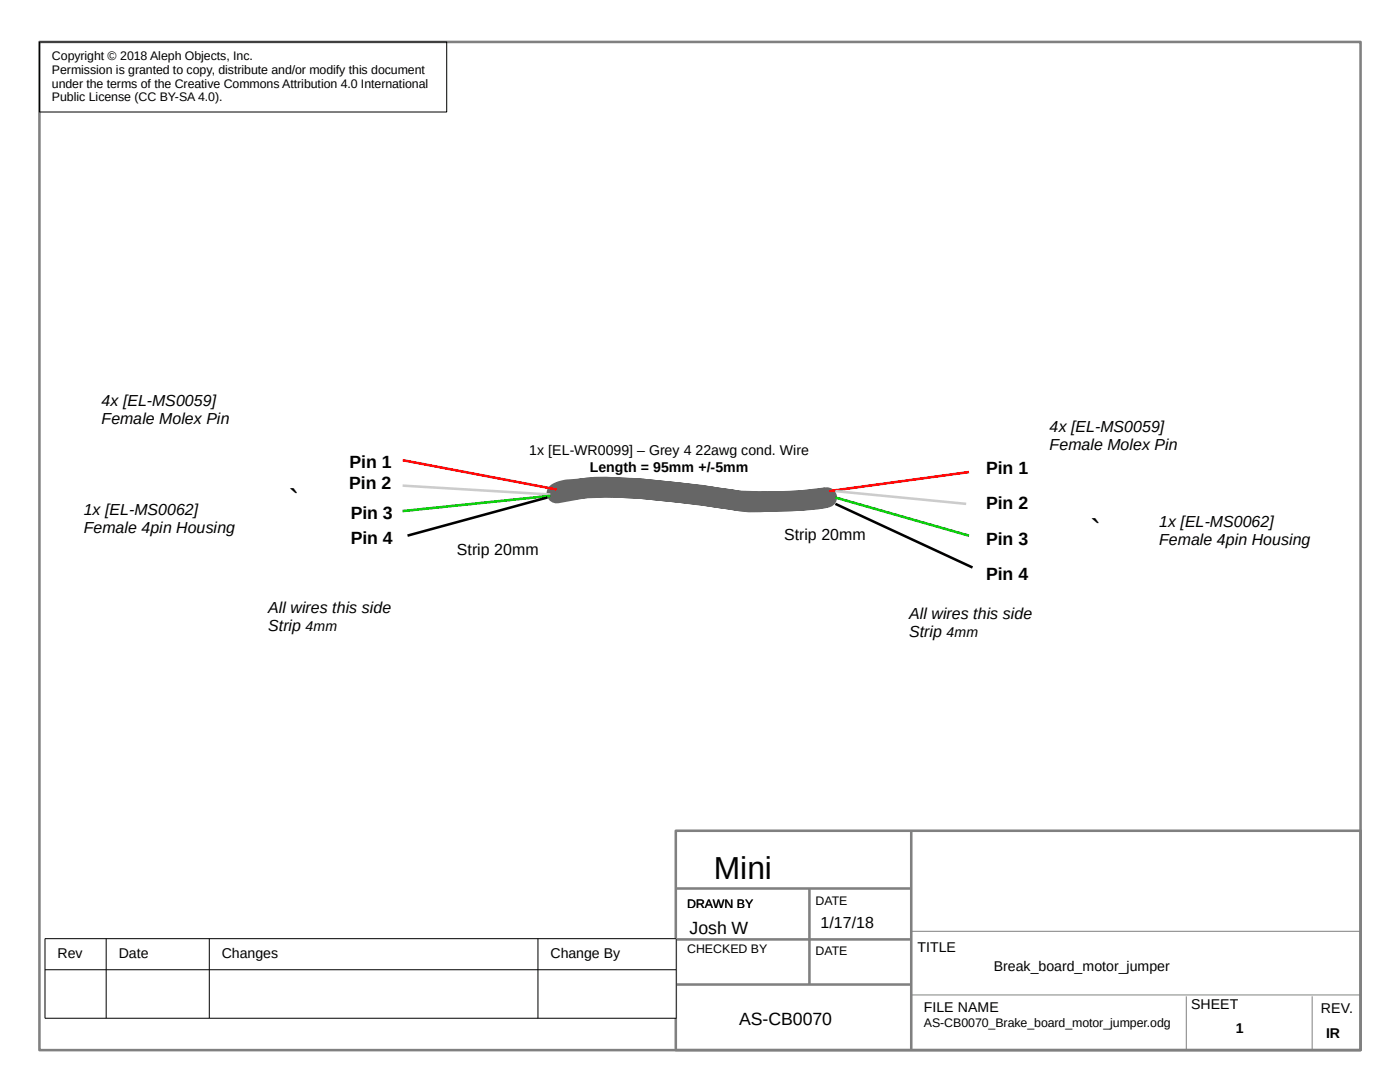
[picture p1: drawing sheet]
<svg xmlns="http://www.w3.org/2000/svg" width="279mm" height="216mm" viewBox="0 0 279 216" stroke-linecap="round" stroke-linejoin="round" font-family="sans-serif">
<defs><g id="words">
<g font-size="6.3">
<text x="57.6" y="102.2">`</text>
<text x="217.6" y="108.2">`</text>
<text x="142.4" y="175.4">Mini</text>
</g>
<g font-size="3.5">
<text x="69.8" y="93.3">Pin 1</text>
<text x="196.8" y="94.6">Pin 1</text>
<text x="69.7" y="97.5">Pin 2</text>
<text x="196.8" y="101.6">Pin 2</text>
<text x="70" y="103.5">Pin 3</text>
<text x="70" y="108.5">Pin 4</text>
<text x="196.8" y="108.7">Pin 3</text>
<text x="196.8" y="115.7">Pin 4</text>
<text x="137.6" y="186.3">Josh W</text>
<text x="147.5" y="204.5">AS-CB0070</text>
</g>
<g font-size="3.2">
<text x="20.3" y="81.1">4x [EL-MS0059]</text>
<text x="20.3" y="84.7">Female Molex Pin</text>
<text x="209.5" y="86.2">4x [EL-MS0059]</text>
<text x="209.5" y="89.7">Female Molex Pin</text>
<text x="16.7" y="102.7">1x [EL-MS0062]</text>
<text x="16.7" y="106.3">Female 4pin Housing</text>
<text x="156.5" y="107.8">Strip 20mm</text>
<text x="231.3" y="105.2">1x [EL-MS0062]</text>
<text x="91.2" y="110.7">Strip 20mm</text>
<text x="231.3" y="108.8">Female 4pin Housing</text>
<text x="53.5" y="122.3">All wires this side</text>
<text x="53.5" y="125.8">Strip</text>
<text x="181.5" y="123.5">All wires this side</text>
<text x="181.5" y="127.1">Strip</text>
<text x="163.8" y="185.2">1/17/18</text>
</g>
<g font-size="2.8">
<text x="105.6" y="90.9">1x [EL-WR0099] – Grey 4 22awg cond. Wire</text>
<text x="117.7" y="94.1">Length = 95mm +/-5mm</text>
<text x="61" y="125.8">4mm</text>
<text x="188.9" y="127.1">4mm</text>
<text x="11.5" y="191.2">Rev</text>
<text x="23.7" y="191.2">Date</text>
<text x="44.3" y="191.2">Changes</text>
<text x="109.9" y="191.2">Change By</text>
<text x="183.1" y="189.9">TITLE</text>
<text x="198.3" y="193.8">Break_board_motor_jumper</text>
<text x="184.4" y="201.9">FILE NAME</text>
<text x="237.7" y="201.4">SHEET</text>
<text x="263.6" y="202.2">REV.</text>
<text x="246.6" y="206.2">1</text>
<text x="264.7" y="207.2">IR</text>
</g>
<g font-size="2.5">
<text x="10.4" y="12">Copyright © 2018 Aleph Objects, Inc.</text>
<text x="10.4" y="14.7">Permission is granted to copy, distribute and/or modify this document</text>
<text x="10.4" y="17.5">under the terms of the Creative Commons Attribution 4.0 International</text>
<text x="10.4" y="20.3">Public License (CC BY-SA 4.0).</text>
<text x="137.1" y="181.2">DRAWN BY</text>
<text x="162.8" y="180.6">DATE</text>
<text x="137.1" y="190.2">CHECKED BY</text>
<text x="162.8" y="190.6">DATE</text>
<text x="184.4" y="204.9">AS-CB0070_Brake_board_motor_jumper.odg</text>
</g>
</g></defs>
<path d="M7.9 8.4h263.6v201.1h-263.6zM134.9 165.8h136.6v43.7h-136.6zM134.9 177.3h47M161.5 177.3v19M181.9 165.8v43.7M134.9 187.4h47M134.9 196.4h47" fill="none" stroke="#808080" stroke-width=".51"/>
<path d="M181.9 185.8h89.6M181.9 198.5h89.6M236.7 198.8v10.8M261.9 198.8v10.7" fill="none" stroke="#808080" stroke-width=".2"/>
<path d="M7.9 8.4h81.3v13.9h-81.3z" fill="none" stroke="#000" stroke-width=".2"/>
<g fill="#fff">
<path d="M9 187.3h12.2v6.2h-12.2z" fill-rule="evenodd"/>
<path d="M21.2 187.3h20.6v6.2h-20.6z" fill-rule="evenodd"/>
<path d="M41.8 187.3h65.6v6.2h-65.6z" fill-rule="evenodd"/>
<path d="M107.4 187.3h27.6v6.2h-27.6z" fill-rule="evenodd"/>
<path d="M9 193.5h12.2v9.7h-12.2z" fill-rule="evenodd"/>
<path d="M21.2 193.5h20.6v9.7h-20.6z" fill-rule="evenodd"/>
<path d="M41.8 193.5h65.6v9.7h-65.6z" fill-rule="evenodd"/>
<path d="M107.4 193.5h27.6v9.7h-27.6z" fill-rule="evenodd"/>
</g>
<path d="M9 193.5h126M21.2 187.3v15.9M41.8 187.3v15.9M107.4 187.3v15.9M9 203.2h126M9 203.2v-15.9h126v15.9" fill="none" stroke="#000" stroke-width=".2"/>
<path d="M111.1 98.4a14.2 14.2 0 0 1 5.5-1zM116.6 97.4a24.4 24.4 0 0 1 5.8-.2zM122.4 97.2l6.1 .4zM128.5 97.6l6.6 .7zM135.1 98.3l6.7 .8zM141.8 99.1l5.5 .8zM147.3 99.9l5.9 .2a21.7 21.7 0 0 1-5.9-.2zM159.3 99.9l5.7-.6-2.1 .3zM153.2 100.1l6.1-.2z" fill="none" stroke="#666" stroke-width="4.1" stroke-linecap="butt"/>
<path d="M80.4 91.8l30.7 5.9M193.4 94.2l-28 3.8" fill="none" stroke="#f00" stroke-width=".51"/>
<path d="M80.4 96.9l29.4 1.8M166.7 98l26.1 2.5" fill="none" stroke="#ccc" stroke-width=".51"/>
<path d="M109.8 98.9l-29.4 3.1M166.7 99.3l26.7 7.6" fill="none" stroke="#0c0" stroke-width=".51"/>
<path d="M109.3 99.3l-28 7.6M166.7 100.5l27.4 12.7" fill="none" stroke="#000" stroke-width=".51"/>
<g fill="#fff">
<path d="M51.1 118.1h29.5v9.7h-29.5z" fill-rule="evenodd"/>
<path d="M179 119.4h29.5v9.6h-29.5z" fill-rule="evenodd"/>
</g>
<use href="#words"/>
</svg>
